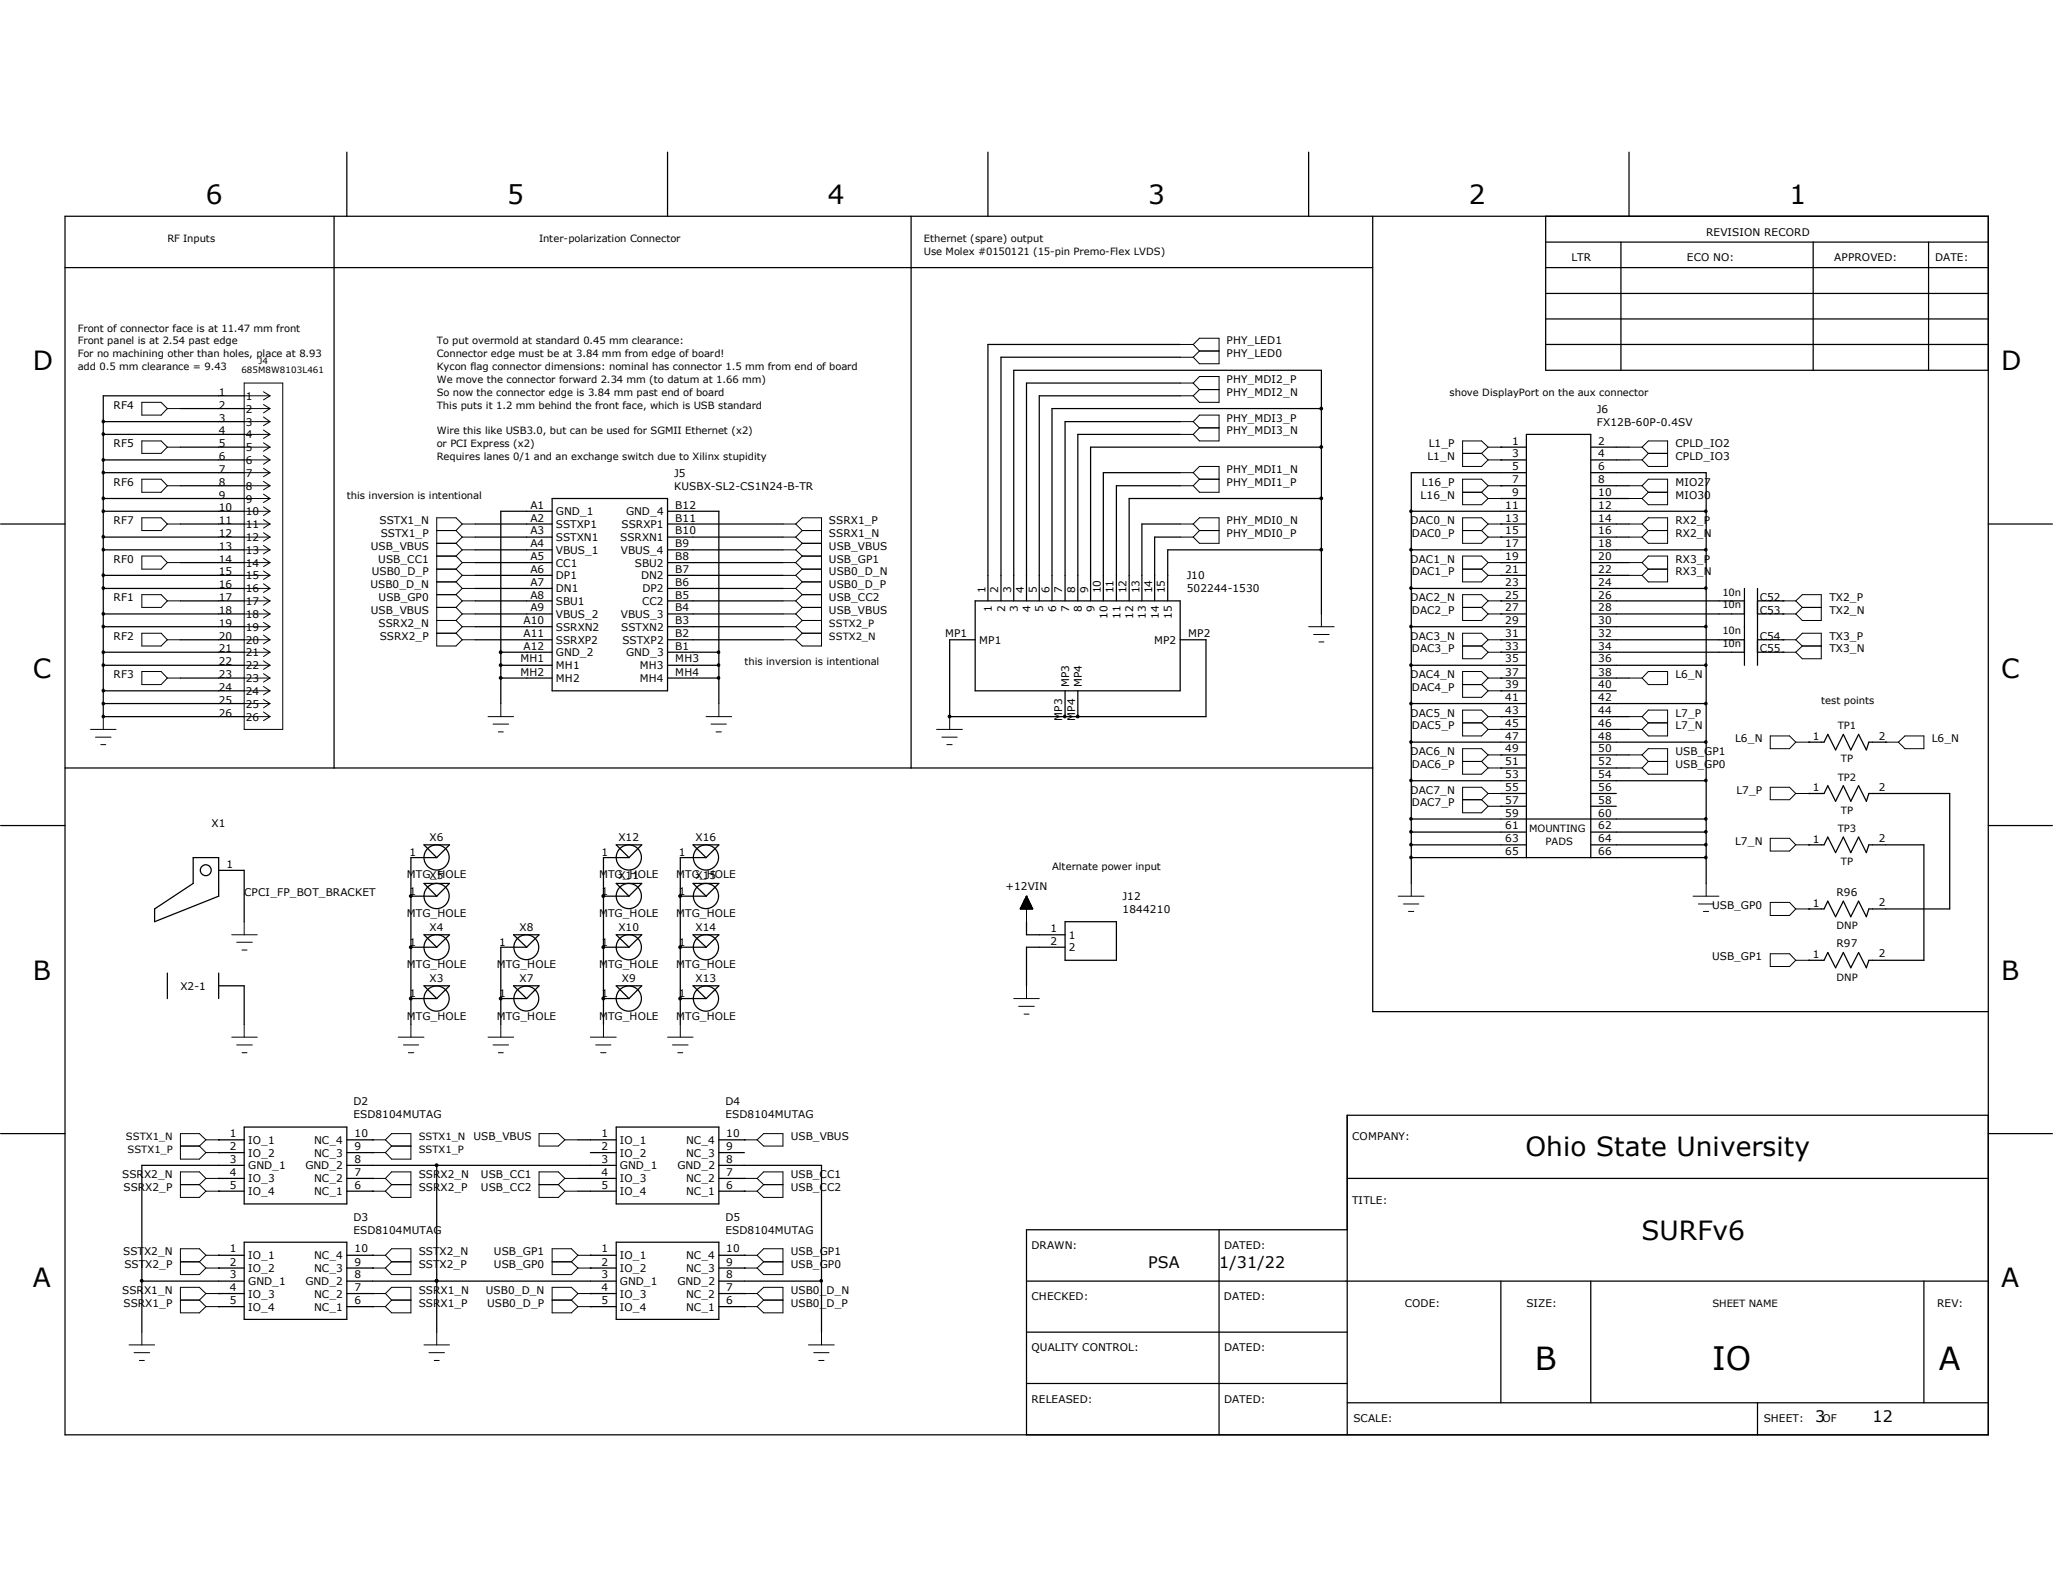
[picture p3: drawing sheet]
<svg xmlns="http://www.w3.org/2000/svg" width="279mm" height="216mm" viewBox="0 0 279 216" stroke-linecap="round" stroke-linejoin="round" font-family="sans-serif">
<defs><g id="words">
<text font-size="4.4" x="233" y="186.4">IO</text>
<g font-size="4.3">
<text x="208.9" y="186.4">B</text>
<text x="263.9" y="186.4">A</text>
</g>
<g font-size="3.6">
<text x="28" y="27.7">6</text>
<text x="69" y="27.7">5</text>
<text x="112.6" y="27.7">4</text>
<text x="156.3" y="27.7">3</text>
<text x="199.9" y="27.7">2</text>
<text x="243.6" y="27.7">1</text>
<text x="4.5" y="50.4">D</text>
<text x="272.3" y="50.4">D</text>
<text x="4.5" y="92.2">C</text>
<text x="272.3" y="92.2">C</text>
<text x="4.5" y="133.3">B</text>
<text x="272.3" y="133.3">B</text>
<text x="207.6" y="157.3">Ohio State University</text>
<text x="223.4" y="168.7">SURFv6</text>
<text x="4.5" y="175.1">A</text>
<text x="272.3" y="175.1">A</text>
</g>
<g font-size="2.2">
<text x="156.3" y="172.5">PSA</text>
<text x="165.9" y="172.5">1/31/22</text>
<text x="247" y="193.4">3</text>
<text x="254.8" y="193.4">12</text>
</g>
<g font-size="1.4">
<text x="22.8" y="32.9">RF Inputs</text>
<text x="73.4" y="32.9">Inter-polarization Connector</text>
<text x="125.7" y="34.7">Use Molex #0150121 (15-pin Premo-Flex LVDS)</text>
<text x="125.7" y="32.9">Ethernet (spare) output</text>
<text x="213.9" y="35.5">LTR</text>
<text x="229.6" y="35.5">ECO NO:</text>
<text x="232.2" y="32">REVISION RECORD</text>
<text x="249.6" y="35.5">APPROVED:</text>
<text x="263.4" y="35.5">DATE:</text>
<text x="10.6" y="45.1">Front of connector face is at 11.47 mm front</text>
<text x="10.6" y="46.9">Front panel is at 2.54 past edge</text>
<text x="59.4" y="46.9">To put overmold at standard 0.45 mm clearance:</text>
<text x="166.9" y="46.9">PHY_LED1</text>
<text x="10.6" y="48.6">For no machining other than holes, place at 8.93</text>
<text x="10.6" y="50.4">add 0.5 mm clearance = 9.43</text>
<text x="29.8" y="53.8">1</text>
<text x="59.4" y="50.4">Kycon flag connector dimensions: nominal has connector 1.5 mm from end of board</text>
<text x="59.4" y="52.1">We move the connector forward 2.34 mm (to datum at 1.66 mm)</text>
<text x="59.4" y="53.8">So now the connector edge is 3.84 mm past end of board</text>
<text x="59.4" y="48.6">Connector edge must be at 3.84 mm from edge of board!</text>
<text x="166.9" y="53.8">PHY_MDI2_N</text>
<text x="166.9" y="52.1">PHY_MDI2_P</text>
<text x="166.9" y="48.6">PHY_LED0</text>
<text x="197.3" y="53.8">shove DisplayPort on the aux connector</text>
<text x="15.5" y="55.6">RF4</text>
<text x="29.8" y="55.6">2</text>
<text x="29.8" y="57.4">3</text>
<text x="29.8" y="59.1">4</text>
<text x="33.4" y="54.4">1</text>
<text x="33.4" y="56.1">2</text>
<text x="33.4" y="57.9">3</text>
<text x="33.4" y="59.6">4</text>
<text x="59.4" y="55.6">This puts it 1.2 mm behind the front face, which is USB standard</text>
<text x="59.4" y="59.1">Wire this like USB3.0, but can be used for SGMII Ethernet (x2)</text>
<text x="166.9" y="59.1">PHY_MDI3_N</text>
<text x="166.9" y="57.4">PHY_MDI3_P</text>
<text x="217.3" y="56.1">J6</text>
<text x="217.3" y="57.9">FX12B-60P-0.4SV</text>
<text x="15.5" y="60.8">RF5</text>
<text x="29.8" y="60.8">5</text>
<text x="29.8" y="62.6">6</text>
<text x="29.8" y="64.3">7</text>
<text x="33.4" y="61.4">5</text>
<text x="33.4" y="63.1">6</text>
<text x="33.4" y="64.9">7</text>
<text x="59.4" y="60.8">or PCI Express (x2)</text>
<text x="59.4" y="62.6">Requires lanes 0/1 and an exchange switch due to Xilinx stupidity</text>
<text x="91.7" y="64.9">J5</text>
<text x="166.9" y="64.3">PHY_MDI1_N</text>
<text x="194.3" y="62.6">L1_N</text>
<text x="194.4" y="60.8">L1_P</text>
<text x="205.8" y="60.5">1</text>
<text x="205.8" y="62.2">3</text>
<text x="205.8" y="64">5</text>
<text x="205.8" y="65.7">7</text>
<text x="217.5" y="60.5">2</text>
<text x="217.5" y="62.2">4</text>
<text x="217.5" y="64">6</text>
<text x="217.5" y="65.7">8</text>
<text x="228" y="60.8">CPLD_IO2</text>
<text x="228" y="62.6">CPLD_IO3</text>
<text x="15.5" y="71.3">RF7</text>
<text x="15.5" y="66.1">RF6</text>
<text x="29.8" y="66.1">8</text>
<text x="29.8" y="67.8">9</text>
<text x="29.8" y="69.6">10</text>
<text x="29.8" y="71.3">11</text>
<text x="33.4" y="66.6">8</text>
<text x="33.4" y="68.4">9</text>
<text x="33.4" y="70.1">10</text>
<text x="33.4" y="71.8">11</text>
<text x="47.2" y="67.8">this inversion is intentional</text>
<text x="51.6" y="71.3">SSTX1_N</text>
<text x="72.2" y="69.2">A1</text>
<text x="72.2" y="71">A2</text>
<text x="75.6" y="70.1">GND_1</text>
<text x="75.6" y="71.8">SSTXP1</text>
<text x="84.6" y="71.8">SSRXP1</text>
<text x="85.2" y="70.1">GND_4</text>
<text x="91.7" y="66.6">KUSBX-SL2-CS1N24-B-TR</text>
<text x="91.9" y="71">B11</text>
<text x="91.9" y="69.2">B12</text>
<text x="112.8" y="71.3">SSRX1_P</text>
<text x="166.9" y="71.3">PHY_MDI0_N</text>
<text x="166.9" y="66.1">PHY_MDI1_P</text>
<text x="192" y="71.3">DAC0_N</text>
<text x="193.3" y="67.8">L16_N</text>
<text x="193.5" y="66.1">L16_P</text>
<text x="204.9" y="69.2">11</text>
<text x="204.9" y="71">13</text>
<text x="205.8" y="67.5">9</text>
<text x="217.5" y="67.5">10</text>
<text x="217.5" y="69.2">12</text>
<text x="217.5" y="71">14</text>
<text x="228" y="66.1">MIO27</text>
<text x="228" y="67.8">MIO30</text>
<text x="228" y="71.3">RX2_P</text>
<text x="15.5" y="76.5">RF0</text>
<text x="29.8" y="73.1">12</text>
<text x="29.8" y="74.8">13</text>
<text x="29.8" y="76.5">14</text>
<text x="33.4" y="73.6">12</text>
<text x="33.4" y="75.4">13</text>
<text x="33.4" y="77.1">14</text>
<text x="50.5" y="74.8">USB_VBUS</text>
<text x="51.5" y="76.5">USB_CC1</text>
<text x="51.8" y="73.1">SSTX1_P</text>
<text x="72.2" y="72.7">A3</text>
<text x="72.2" y="74.5">A4</text>
<text x="72.2" y="76.2">A5</text>
<text x="72.2" y="77.9">A6</text>
<text x="75.6" y="73.6">SSTXN1</text>
<text x="75.6" y="75.4">VBUS_1</text>
<text x="75.6" y="77.1">CC1</text>
<text x="84.4" y="73.6">SSRXN1</text>
<text x="84.5" y="75.4">VBUS_4</text>
<text x="86.4" y="77.1">SBU2</text>
<text x="91.9" y="77.9">B7</text>
<text x="91.9" y="76.2">B8</text>
<text x="91.9" y="74.5">B9</text>
<text x="91.9" y="72.7">B10</text>
<text x="112.8" y="73.1">SSRX1_N</text>
<text x="112.8" y="76.5">USB_GP1</text>
<text x="112.8" y="74.8">USB_VBUS</text>
<text x="166.9" y="73.1">PHY_MDI0_P</text>
<text x="192" y="76.5">DAC1_N</text>
<text x="192.2" y="73.1">DAC0_P</text>
<text x="204.9" y="72.7">15</text>
<text x="204.9" y="74.5">17</text>
<text x="204.9" y="76.2">19</text>
<text x="204.9" y="77.9">21</text>
<text x="217.5" y="72.7">16</text>
<text x="217.5" y="74.5">18</text>
<text x="217.5" y="76.2">20</text>
<text x="217.5" y="77.9">22</text>
<text x="228" y="73.1">RX2_N</text>
<text x="228" y="76.5">RX3_P</text>
<text x="15.5" y="81.7">RF1</text>
<text x="29.8" y="78.3">15</text>
<text x="29.8" y="80.1">16</text>
<text x="29.8" y="81.7">17</text>
<text x="29.8" y="83.5">18</text>
<text x="33.4" y="78.8">15</text>
<text x="33.4" y="80.6">16</text>
<text x="33.4" y="82.3">17</text>
<text x="50.4" y="80.1">USB0_D_N</text>
<text x="50.5" y="83.5">USB_VBUS</text>
<text x="50.6" y="78.3">USB0_D_P</text>
<text x="51.5" y="81.7">USB_GP0</text>
<text x="72.2" y="79.7">A7</text>
<text x="72.2" y="81.4">A8</text>
<text x="72.2" y="83.1">A9</text>
<text x="75.6" y="78.8">DP1</text>
<text x="75.6" y="80.6">DN1</text>
<text x="75.6" y="82.3">SBU1</text>
<text x="87.2" y="78.8">DN2</text>
<text x="87.4" y="82.3">CC2</text>
<text x="87.4" y="80.6">DP2</text>
<text x="91.9" y="83.1">B4</text>
<text x="91.9" y="81.4">B5</text>
<text x="91.9" y="79.7">B6</text>
<text x="112.8" y="81.7">USB_CC2</text>
<text x="112.8" y="78.3">USB0_D_N</text>
<text x="112.8" y="80.1">USB0_D_P</text>
<text x="112.8" y="83.5">USB_VBUS</text>
<text x="134.1" y="80.7" transform="rotate(-90 134.1 80.7)">1</text>
<text x="135" y="83.2" transform="rotate(-90 135 83.2)">1</text>
<text x="135.8" y="80.7" transform="rotate(-90 135.8 80.7)">2</text>
<text x="136.8" y="83.2" transform="rotate(-90 136.8 83.2)">2</text>
<text x="137.6" y="80.7" transform="rotate(-90 137.6 80.7)">3</text>
<text x="138.5" y="83.2" transform="rotate(-90 138.5 83.2)">3</text>
<text x="139.4" y="80.7" transform="rotate(-90 139.4 80.7)">4</text>
<text x="140.2" y="83.2" transform="rotate(-90 140.2 83.2)">4</text>
<text x="141.1" y="80.7" transform="rotate(-90 141.1 80.7)">5</text>
<text x="142" y="83.2" transform="rotate(-90 142 83.2)">5</text>
<text x="142.8" y="80.7" transform="rotate(-90 142.8 80.7)">6</text>
<text x="143.7" y="83.2" transform="rotate(-90 143.7 83.2)">6</text>
<text x="144.6" y="80.7" transform="rotate(-90 144.6 80.7)">7</text>
<text x="145.5" y="83.2" transform="rotate(-90 145.5 83.2)">7</text>
<text x="146.3" y="80.7" transform="rotate(-90 146.3 80.7)">8</text>
<text x="147.2" y="83.2" transform="rotate(-90 147.2 83.2)">8</text>
<text x="148.1" y="80.7" transform="rotate(-90 148.1 80.7)">9</text>
<text x="149" y="83.2" transform="rotate(-90 149 83.2)">9</text>
<text x="149.8" y="80.7" transform="rotate(-90 149.8 80.7)">10</text>
<text x="151.5" y="80.7" transform="rotate(-90 151.5 80.7)">11</text>
<text x="153.3" y="80.7" transform="rotate(-90 153.3 80.7)">12</text>
<text x="155.1" y="80.7" transform="rotate(-90 155.1 80.7)">13</text>
<text x="156.8" y="80.7" transform="rotate(-90 156.8 80.7)">14</text>
<text x="158.5" y="80.7" transform="rotate(-90 158.5 80.7)">15</text>
<text x="161.5" y="78.8">J10</text>
<text x="161.5" y="80.6">502244-1530</text>
<text x="192" y="81.7">DAC2_N</text>
<text x="192.2" y="78.3">DAC1_P</text>
<text x="192.2" y="83.5">DAC2_P</text>
<text x="204.9" y="79.7">23</text>
<text x="204.9" y="81.4">25</text>
<text x="204.9" y="83.1">27</text>
<text x="217.5" y="79.7">24</text>
<text x="217.5" y="81.4">26</text>
<text x="217.5" y="83.1">28</text>
<text x="228" y="78.3">RX3_N</text>
<text x="234.4" y="81.1">10n</text>
<text x="234.4" y="82.8">10n</text>
<text x="239.5" y="81.7">C52</text>
<text x="239.5" y="83.5">C53</text>
<text x="249" y="81.7">TX2_P</text>
<text x="249" y="83.5">TX2_N</text>
<text x="15.5" y="87">RF2</text>
<text x="29.8" y="85.3">19</text>
<text x="29.8" y="87">20</text>
<text x="29.8" y="88.7">21</text>
<text x="33.4" y="84.1">18</text>
<text x="33.4" y="85.8">19</text>
<text x="33.4" y="87.6">20</text>
<text x="33.4" y="89.3">21</text>
<text x="51.5" y="85.3">SSRX2_N</text>
<text x="51.7" y="87">SSRX2_P</text>
<text x="71.2" y="84.9">A10</text>
<text x="71.2" y="86.7">A11</text>
<text x="71.2" y="88.4">A12</text>
<text x="75.6" y="84.1">VBUS_2</text>
<text x="75.6" y="85.8">SSRXN2</text>
<text x="75.6" y="87.6">SSRXP2</text>
<text x="75.6" y="89.3">GND_2</text>
<text x="84.5" y="84.1">VBUS_3</text>
<text x="84.5" y="85.8">SSTXN2</text>
<text x="84.7" y="87.6">SSTXP2</text>
<text x="85.2" y="89.3">GND_3</text>
<text x="91.9" y="88.4">B1</text>
<text x="91.9" y="86.7">B2</text>
<text x="91.9" y="84.9">B3</text>
<text x="112.8" y="85.3">SSTX2_P</text>
<text x="112.8" y="87">SSTX2_N</text>
<text x="128.6" y="86.7">MP1</text>
<text x="133.3" y="87.6">MP1</text>
<text x="150.7" y="84.2" transform="rotate(-90 150.7 84.2)">10</text>
<text x="152.5" y="84.2" transform="rotate(-90 152.5 84.2)">11</text>
<text x="154.2" y="84.2" transform="rotate(-90 154.2 84.2)">12</text>
<text x="156" y="84.2" transform="rotate(-90 156 84.2)">13</text>
<text x="157.1" y="87.6">MP2</text>
<text x="157.7" y="84.2" transform="rotate(-90 157.7 84.2)">14</text>
<text x="159.5" y="84.2" transform="rotate(-90 159.5 84.2)">15</text>
<text x="161.7" y="86.7">MP2</text>
<text x="192" y="87">DAC3_N</text>
<text x="192.2" y="88.7">DAC3_P</text>
<text x="204.9" y="84.9">29</text>
<text x="204.9" y="86.7">31</text>
<text x="204.9" y="88.4">33</text>
<text x="217.5" y="84.9">30</text>
<text x="217.5" y="86.7">32</text>
<text x="217.5" y="88.4">34</text>
<text x="234.4" y="86.3">10n</text>
<text x="234.4" y="88.1">10n</text>
<text x="239.5" y="87">C54</text>
<text x="239.5" y="88.7">C55</text>
<text x="249" y="87">TX3_P</text>
<text x="249" y="88.7">TX3_N</text>
<text x="15.5" y="92.2">RF3</text>
<text x="29.8" y="90.5">22</text>
<text x="29.8" y="92.2">23</text>
<text x="29.8" y="94">24</text>
<text x="29.8" y="95.7">25</text>
<text x="33.4" y="91.1">22</text>
<text x="33.4" y="92.8">23</text>
<text x="33.4" y="94.5">24</text>
<text x="70.8" y="90.1">MH1</text>
<text x="70.8" y="91.9">MH2</text>
<text x="75.6" y="91.1">MH1</text>
<text x="75.6" y="92.8">MH2</text>
<text x="87.1" y="91.1">MH3</text>
<text x="87.1" y="92.8">MH4</text>
<text x="91.9" y="90.1">MH3</text>
<text x="91.9" y="91.9">MH4</text>
<text x="101.3" y="90.5">this inversion is intentional</text>
<text x="145.5" y="93.5" transform="rotate(-90 145.5 93.5)">MP3</text>
<text x="147.2" y="93.5" transform="rotate(-90 147.2 93.5)">MP4</text>
<text x="192" y="92.2">DAC4_N</text>
<text x="192.2" y="94">DAC4_P</text>
<text x="204.9" y="90.1">35</text>
<text x="204.9" y="91.9">37</text>
<text x="204.9" y="93.6">39</text>
<text x="204.9" y="95.4">41</text>
<text x="217.5" y="90.1">36</text>
<text x="217.5" y="91.9">38</text>
<text x="217.5" y="93.6">40</text>
<text x="217.5" y="95.4">42</text>
<text x="228" y="92.2">L6_N</text>
<text x="247.9" y="95.7">test points</text>
<text x="29.8" y="97.5">26</text>
<text x="33.4" y="96.3">25</text>
<text x="33.4" y="98">26</text>
<text x="144.6" y="98" transform="rotate(-90 144.6 98)">MP3</text>
<text x="146.3" y="98" transform="rotate(-90 146.3 98)">MP4</text>
<text x="192" y="97.5">DAC5_N</text>
<text x="192.2" y="99.2">DAC5_P</text>
<text x="204.9" y="97.1">43</text>
<text x="204.9" y="98.9">45</text>
<text x="204.9" y="100.6">47</text>
<text x="217.5" y="97.1">44</text>
<text x="217.5" y="98.9">46</text>
<text x="217.5" y="100.6">48</text>
<text x="228" y="97.5">L7_P</text>
<text x="228" y="99.2">L7_N</text>
<text x="236.1" y="101">L6_N</text>
<text x="246.7" y="100.7">1</text>
<text x="250.1" y="99.2">TP1</text>
<text x="255.7" y="100.6">2</text>
<text x="262.9" y="101">L6_N</text>
<text x="192" y="102.7">DAC6_N</text>
<text x="192" y="107.9">DAC7_N</text>
<text x="192.2" y="104.5">DAC6_P</text>
<text x="204.9" y="102.4">49</text>
<text x="204.9" y="104.1">51</text>
<text x="204.9" y="105.9">53</text>
<text x="204.9" y="107.6">55</text>
<text x="217.5" y="102.4">50</text>
<text x="217.5" y="104.1">52</text>
<text x="217.5" y="105.9">54</text>
<text x="217.5" y="107.6">56</text>
<text x="228" y="104.5">USB_GP0</text>
<text x="228" y="102.7">USB_GP1</text>
<text x="236.3" y="107.9">L7_P</text>
<text x="246.7" y="107.7">1</text>
<text x="250.1" y="106.2">TP2</text>
<text x="250.5" y="103.7">TP</text>
<text x="255.7" y="107.6">2</text>
<text x="28.8" y="112.5">X1</text>
<text x="192.2" y="109.7">DAC7_P</text>
<text x="204.9" y="109.3">57</text>
<text x="204.9" y="111.1">59</text>
<text x="204.9" y="112.8">61</text>
<text x="208.1" y="113.2">MOUNTING</text>
<text x="217.5" y="109.3">58</text>
<text x="217.5" y="111.1">60</text>
<text x="217.5" y="112.8">62</text>
<text x="250.1" y="113.2">TP3</text>
<text x="250.5" y="110.7">TP</text>
<text x="30.8" y="118.1">1</text>
<text x="55.4" y="119.5">MTG_HOLE</text>
<text x="55.7" y="116.5">1</text>
<text x="58.5" y="119.6">X5</text>
<text x="58.5" y="114.4">X6</text>
<text x="81.5" y="119.5">MTG_HOLE</text>
<text x="81.9" y="116.5">1</text>
<text x="84.2" y="119.6">X11</text>
<text x="84.2" y="114.4">X12</text>
<text x="92" y="119.5">MTG_HOLE</text>
<text x="92.4" y="116.5">1</text>
<text x="94.7" y="119.6">X15</text>
<text x="94.7" y="114.4">X16</text>
<text x="143.2" y="118.4">Alternate power input</text>
<text x="204.9" y="114.6">63</text>
<text x="204.9" y="116.3">65</text>
<text x="210.4" y="114.9">PADS</text>
<text x="217.5" y="114.6">64</text>
<text x="217.5" y="116.3">66</text>
<text x="236.1" y="114.9">L7_N</text>
<text x="246.7" y="114.6">1</text>
<text x="250.5" y="117.7">TP</text>
<text x="255.7" y="114.6">2</text>
<text x="33.2" y="122">CPCI_FP_BOT_BRACKET</text>
<text x="55.4" y="124.8">MTG_HOLE</text>
<text x="55.7" y="121.8">1</text>
<text x="81.5" y="124.8">MTG_HOLE</text>
<text x="81.9" y="121.8">1</text>
<text x="92" y="124.8">MTG_HOLE</text>
<text x="92.4" y="121.8">1</text>
<text x="136.8" y="121">+12VIN</text>
<text x="152.8" y="122.5">J12</text>
<text x="152.8" y="124.2">1844210</text>
<text x="233" y="123.7">USB_GP0</text>
<text x="246.7" y="123.4">1</text>
<text x="249.9" y="121.9">R96</text>
<text x="255.7" y="123.3">2</text>
<text x="55.4" y="131.7">MTG_HOLE</text>
<text x="55.7" y="128.7">1</text>
<text x="58.5" y="126.6">X4</text>
<text x="67.6" y="131.7">MTG_HOLE</text>
<text x="67.9" y="128.7">1</text>
<text x="70.7" y="126.6">X8</text>
<text x="81.5" y="131.7">MTG_HOLE</text>
<text x="81.9" y="128.7">1</text>
<text x="84.2" y="126.6">X10</text>
<text x="92" y="131.7">MTG_HOLE</text>
<text x="92.4" y="128.7">1</text>
<text x="94.7" y="126.6">X14</text>
<text x="143" y="126.8">1</text>
<text x="143" y="128.6">2</text>
<text x="145.5" y="127.7">1</text>
<text x="145.5" y="129.4">2</text>
<text x="233" y="130.6">USB_GP1</text>
<text x="246.7" y="130.3">1</text>
<text x="249.9" y="126.4">DNP</text>
<text x="249.9" y="128.9">R97</text>
<text x="255.7" y="130.3">2</text>
<text x="24.6" y="134.7">X2-1</text>
<text x="55.7" y="135.7">1</text>
<text x="58.5" y="133.6">X3</text>
<text x="67.9" y="135.7">1</text>
<text x="70.7" y="133.6">X7</text>
<text x="81.9" y="135.7">1</text>
<text x="84.6" y="133.6">X9</text>
<text x="92.4" y="135.7">1</text>
<text x="94.7" y="133.6">X13</text>
<text x="249.9" y="133.4">DNP</text>
<text x="55.4" y="138.7">MTG_HOLE</text>
<text x="67.6" y="138.7">MTG_HOLE</text>
<text x="81.5" y="138.7">MTG_HOLE</text>
<text x="92" y="138.7">MTG_HOLE</text>
<text x="17.1" y="155.1">SSTX1_N</text>
<text x="31.3" y="154.7">1</text>
<text x="33.8" y="155.6">IO_1</text>
<text x="42.8" y="155.6">NC_4</text>
<text x="48.1" y="150.4">D2</text>
<text x="48.1" y="152.1">ESD8104MUTAG</text>
<text x="48.3" y="154.7">10</text>
<text x="57" y="155.1">SSTX1_N</text>
<text x="64.4" y="155.1">USB_VBUS</text>
<text x="81.9" y="154.7">1</text>
<text x="84.4" y="155.6">IO_1</text>
<text x="93.4" y="155.6">NC_4</text>
<text x="98.7" y="150.4">D4</text>
<text x="98.7" y="152.1">ESD8104MUTAG</text>
<text x="98.8" y="154.7">10</text>
<text x="107.6" y="155.1">USB_VBUS</text>
<text x="184" y="155.1">COMPANY:</text>
<text x="16.6" y="160.3">SSRX2_N</text>
<text x="17.4" y="156.8">SSTX1_P</text>
<text x="31.3" y="156.5">2</text>
<text x="31.3" y="158.2">3</text>
<text x="31.3" y="159.9">4</text>
<text x="31.3" y="161.7">5</text>
<text x="33.8" y="157.4">IO_2</text>
<text x="33.8" y="159.1">GND_1</text>
<text x="33.8" y="160.9">IO_3</text>
<text x="41.6" y="159.1">GND_2</text>
<text x="42.8" y="160.9">NC_2</text>
<text x="42.8" y="157.4">NC_3</text>
<text x="48.3" y="161.7">6</text>
<text x="48.3" y="159.9">7</text>
<text x="48.3" y="158.2">8</text>
<text x="48.3" y="156.5">9</text>
<text x="57" y="160.3">SSRX2_N</text>
<text x="57" y="156.8">SSTX1_P</text>
<text x="65.4" y="160.3">USB_CC1</text>
<text x="81.9" y="156.5">2</text>
<text x="81.9" y="158.2">3</text>
<text x="81.9" y="159.9">4</text>
<text x="81.9" y="161.7">5</text>
<text x="84.4" y="157.4">IO_2</text>
<text x="84.4" y="159.1">GND_1</text>
<text x="84.4" y="160.9">IO_3</text>
<text x="92.2" y="159.1">GND_2</text>
<text x="93.4" y="160.9">NC_2</text>
<text x="93.4" y="157.4">NC_3</text>
<text x="98.8" y="161.7">6</text>
<text x="98.8" y="159.9">7</text>
<text x="98.8" y="158.2">8</text>
<text x="98.8" y="156.5">9</text>
<text x="107.6" y="160.3">USB_CC1</text>
<text x="16.8" y="162.1">SSRX2_P</text>
<text x="33.8" y="162.6">IO_4</text>
<text x="42.8" y="162.6">NC_1</text>
<text x="48.1" y="166.1">D3</text>
<text x="48.1" y="167.9">ESD8104MUTAG</text>
<text x="57" y="162.1">SSRX2_P</text>
<text x="65.4" y="162.1">USB_CC2</text>
<text x="84.4" y="162.6">IO_4</text>
<text x="93.4" y="162.6">NC_1</text>
<text x="98.7" y="166.1">D5</text>
<text x="98.7" y="167.9">ESD8104MUTAG</text>
<text x="107.6" y="162.1">USB_CC2</text>
<text x="184" y="163.8">TITLE:</text>
<text x="16.8" y="170.8">SSTX2_N</text>
<text x="16.9" y="172.5">SSTX2_P</text>
<text x="31.3" y="170.4">1</text>
<text x="31.3" y="172.2">2</text>
<text x="31.3" y="173.9">3</text>
<text x="33.8" y="171.3">IO_1</text>
<text x="33.8" y="173.1">IO_2</text>
<text x="42.8" y="173.1">NC_3</text>
<text x="42.8" y="171.3">NC_4</text>
<text x="48.3" y="173.9">8</text>
<text x="48.3" y="172.2">9</text>
<text x="48.3" y="170.4">10</text>
<text x="57" y="170.8">SSTX2_N</text>
<text x="57" y="172.5">SSTX2_P</text>
<text x="67.2" y="170.8">USB_GP1</text>
<text x="67.2" y="172.5">USB_GP0</text>
<text x="81.9" y="170.4">1</text>
<text x="81.9" y="172.2">2</text>
<text x="81.9" y="173.9">3</text>
<text x="84.4" y="171.3">IO_1</text>
<text x="84.4" y="173.1">IO_2</text>
<text x="93.4" y="173.1">NC_3</text>
<text x="93.4" y="171.3">NC_4</text>
<text x="98.8" y="173.9">8</text>
<text x="98.8" y="172.2">9</text>
<text x="98.8" y="170.4">10</text>
<text x="107.6" y="170.8">USB_GP1</text>
<text x="107.6" y="172.5">USB_GP0</text>
<text x="140.4" y="169.9">DRAWN:</text>
<text x="166.6" y="169.9">DATED:</text>
<text x="16.6" y="176">SSRX1_N</text>
<text x="16.8" y="177.8">SSRX1_P</text>
<text x="31.3" y="175.7">4</text>
<text x="31.3" y="177.4">5</text>
<text x="33.8" y="174.8">GND_1</text>
<text x="33.8" y="176.5">IO_3</text>
<text x="33.8" y="178.3">IO_4</text>
<text x="41.6" y="174.8">GND_2</text>
<text x="42.8" y="178.3">NC_1</text>
<text x="42.8" y="176.5">NC_2</text>
<text x="48.3" y="177.4">6</text>
<text x="48.3" y="175.7">7</text>
<text x="57" y="176">SSRX1_N</text>
<text x="57" y="177.8">SSRX1_P</text>
<text x="66.1" y="176">USB0_D_N</text>
<text x="66.3" y="177.8">USB0_D_P</text>
<text x="81.9" y="175.7">4</text>
<text x="81.9" y="177.4">5</text>
<text x="84.4" y="174.8">GND_1</text>
<text x="84.4" y="176.5">IO_3</text>
<text x="84.4" y="178.3">IO_4</text>
<text x="92.2" y="174.8">GND_2</text>
<text x="93.4" y="178.3">NC_1</text>
<text x="93.4" y="176.5">NC_2</text>
<text x="98.8" y="177.4">6</text>
<text x="98.8" y="175.7">7</text>
<text x="107.6" y="177.8">USB0_D_P</text>
<text x="107.6" y="176">USB0_D_N</text>
<text x="140.4" y="176.9">CHECKED:</text>
<text x="166.6" y="176.9">DATED:</text>
<text x="191.2" y="177.8">CODE:</text>
<text x="207.7" y="177.8">SIZE:</text>
<text x="233" y="177.8">SHEET NAME</text>
<text x="263.6" y="177.8">REV:</text>
<text x="140.4" y="183.9">QUALITY CONTROL:</text>
<text x="166.6" y="183.9">DATED:</text>
<text x="140.4" y="190.8">RELEASED:</text>
<text x="166.6" y="190.8">DATED:</text>
<text x="184.2" y="193.5">SCALE:</text>
<text x="240" y="193.5">SHEET:</text>
<text x="248" y="193.5">OF</text>
</g>
<g font-size="1.2">
<text x="32.9" y="50.8">685M8W8103L461</text>
<text x="35.2" y="49.5">J4</text>
</g>
</g></defs>
<g fill="none" stroke="#000" stroke-width=".17">
<path d="M8.8 29.4h261.8v165.8h-261.8zM8.8 36.4h178M45.5 29.4v75.1M47.2 20.7v8.7M90.8 20.7v8.7M124 29.4v75.1M134.5 20.7v8.7M178.1 20.7v8.7M186.8 29.4v108.2h83.8M210.4 32.9h60.2M210.4 36.4h60.2M210.4 29.4v21h60.2"/>
<path d="M210.4 39.9h60.2M220.6 32.9v17.5M221.7 20.7v8.7M246.8 32.9v17.5M262.5 32.9v17.5M14.1 59.1h.1M14.1 57.4h19.1M14.1 59.1h19.1M24.6 55.6h8.6M33.2 53.8h-19.1v43.7M160.6 52.1h-20.9v29.6M160.6 46.9h-26.1v34.8"/>
<path d="M160.6 53.8h-19.2v27.9M160.6 57.4h-15.7v24.3M160.6 59.1h-13.9v22.6M160.6 48.6h-24.4v33.1M179.8 55.6h-36.6v26.1M210.4 43.4h60.2M210.4 46.9h60.2M.1 71.3h8.7M14.1 62.6h19.1M14.1 64.3h19.1M14.1 67.8h19.1M14.1 69.6h19.1"/>
<path d="M14.1 73.1h19.1M14.1 74.8h19.1M14.1 78.3h19.1M24.6 71.3h8.6M24.6 60.8h8.6M24.6 66.1h8.6M24.6 76.5h8.6M64.7 71.3h10.4M64.7 73.1h10.4M64.7 74.8h10.4M64.7 76.5h10.4M64.7 78.3h10.4"/>
<path d="M75.1 67.8h15.7v26.2h-15.7zM75.1 69.6h-6.9v26.1M90.8 71.3h15.8M90.8 69.6h7v26.1M90.8 73.1h15.8M90.8 74.8h15.8M90.8 76.5h15.8M90.8 78.3h15.8M160.6 71.3h-5.2v10.4M160.6 64.3h-10.4v17.4M160.6 66.1h-8.7v15.6M160.6 73.1h-3.5v8.6"/>
<path d="M179.8 60.8h-31.4v20.9M179.8 67.8h-26.1v13.9M179.8 74.8h-20.9v6.9M192.1 69.6h15.6M192.1 74.8h15.6M204.3 71.3h.1M204.3 73.1h.1M204.3 76.5h.1M204.3 78.3h.1M204.3 66.1h.1M204.3 67.8h.1M204.3 62.6h.1"/>
<path d="M204.3 60.8h.1M204.3 71.3h3.4M204.3 60.8h3.4M204.3 62.6h3.4M204.3 66.1h3.4M204.3 67.8h3.4M204.3 73.1h3.4M204.3 76.5h3.4M204.3 78.3h3.4M207.7 64.3h-15.6v55.9M216.5 71.3h5.2M216.5 60.8h5.2"/>
<path d="M216.5 62.6h5.2M216.5 64.3h15.7v55.9M216.5 66.1h5.2M216.5 67.8h5.2M216.5 69.6h15.7M216.5 73.1h5.2M216.5 74.8h15.7M216.5 76.5h5.2M216.5 78.3h5.2M270.6 71.3h8.7M14.1 97.5h.1M14.1 80.1h19.1"/>
<path d="M14.1 83.5h19.1M14.1 85.3h19.1M14.1 88.7h19.1M14.1 90.5h19.1M14.1 94h19.1M14.1 95.7h19.1M14.1 97.5h19.1M24.6 81.7h8.6M24.6 87h8.6M24.6 92.2h8.6M64.7 80.1h10.4M64.7 81.7h10.4"/>
<path d="M64.7 83.5h10.4M64.7 85.3h10.4M64.7 87h10.4M68.2 88.7h6.9M68.2 90.5h6.9M68.2 92.2h6.9M90.8 80.1h15.8M90.8 81.7h15.8M90.8 83.5h15.8M90.8 85.3h15.8M90.8 87h15.8M90.8 88.7h7"/>
<path d="M90.8 90.5h7M90.8 92.2h7M129.2 97.5h.1M132.7 81.7h27.9v12.3h-27.9zM132.7 87h-3.5v10.5M138 81.7v-31.3h41.8v33.1M144.9 97.5h.1M144.9 94v3.5M146.7 97.5h.1M146.7 94v3.5M160.6 87h3.5v10.5h-34.9M192.1 80.1h15.6"/>
<path d="M192.1 85.3h15.6M192.1 90.5h15.6M192.1 95.7h15.6M204.3 81.7h.1M204.3 83.5h.1M204.3 87h.1M204.3 88.7h.1M204.3 92.2h.1M204.3 94h.1M204.3 97.5h.1M204.3 99.2h.1M204.3 81.7h3.4"/>
<path d="M204.3 83.5h3.4M204.3 87h3.4M204.3 88.7h3.4M204.3 92.2h3.4M204.3 94h3.4M204.3 97.5h3.4M204.3 99.2h3.4M216.5 80.1h15.7M216.5 81.7h20.9M216.5 83.5h20.9M216.5 85.3h15.7M216.5 87h20.9"/>
<path d="M216.5 88.7h20.9M216.5 90.5h15.7M216.5 92.2h5.2M216.5 94h3.5M216.5 95.7h15.7M216.5 97.5h5.2M216.5 99.2h5.2M237.4 80.1v10.4M239.2 80.1v10.4M239.2 81.7h3.5M239.2 83.5h3.5M239.2 87h3.5"/>
<path d="M239.2 88.7h3.5M242.7 81.7h.1M242.7 83.5h.1M242.7 87h.1M242.7 88.7h.1M.1 112.3h8.7M8.8 104.5h178M26.3 116.7h3.5v5.2l-8.8 3.5v-1.7l5.3-3.5zM29.8 118.4h3.4v7M57.7 114.9h3.5l-1.8 1.8zM59.4 116.7h-3.5v22.7M83.9 114.9h3.4l-1.7 1.8z"/>
<path d="M85.6 116.7h-3.5v22.7M94.3 114.9h3.5l-1.7 1.8zM96.1 116.7h-3.5v22.7M192.1 116.7h40.1M192.1 114.9h15.6M192.1 111.4h40.1M192.1 101h15.6M192.1 106.2h15.6M192.1 113.2h15.6M204.3 102.7h.1M204.3 104.5h.1M204.3 109.7h.1"/>
<path d="M204.3 107.9h.1M204.3 104.5h3.4M204.3 102.7h3.4M204.3 107.9h3.4M204.3 109.7h3.4M207.7 116.7v-57.6h8.8v57.6M216.5 104.5h5.2M216.5 114.9h15.7M216.5 101h15.7M216.5 102.7h5.2M216.5 106.2h15.7M216.5 107.9h3.5"/>
<path d="M216.5 109.7h3.5M216.5 113.2h15.7M246.2 101h.1M246.2 107.9h.1M246.2 114.9h.1M246.2 114.9h2l.6-1 1 2.1 1.1-2.1 1 2.1 1-2.1 1.1 2.1 .3-1.1h7.5v15.7h-7.5l-.3 1.1-1.1-2.1-1 2.1-1-2.1-1.1 2.1-1-2.1-.6 1h-2M246.2 101h2l.6-1.1 1 2.1 1.1-2.1 1 2.1 1-2.1 1.1 2.1 .3-1h2.3M246.2 107.9h2l.6-1 1 2.1 1.1-2.1 1 2.1 1-2.1 1.1 2.1 .3-1.1h11v15.8h-11l-.3 1-1.1-2.1-1 2.1-1-2.1-1.1 2.1-1-2.1-.6 1.1h-2M256.6 101h.1M270.6 112.3h8.7M22.8 132.4v3.4M29.8 132.4v3.4"/>
<path d="M29.8 134.1h3.4v5.3M55.9 135.8h.1M55.9 121.9h.1M55.9 128.9h.1M55.9 135.8h3.5M55.9 128.9h3.5M55.9 121.9h3.5M57.7 134.1h3.5l-1.8 1.7zM57.7 127.2h3.5l-1.8 1.7zM57.7 120.2h3.5l-1.8 1.7zM68.2 135.8h.1M68.2 135.8h3.5"/>
<path d="M69.9 134.1h3.5l-1.7 1.7zM69.9 127.2h3.5l-1.7 1.7zM71.7 128.9h-3.5v10.5M82.1 135.8h.1M82.1 121.9h.1M82.1 128.9h.1M82.1 135.8h3.5M82.1 128.9h3.5M82.1 121.9h3.5M83.9 134.1h3.4l-1.7 1.7zM83.9 127.2h3.4l-1.7 1.7zM83.9 120.2h3.4l-1.7 1.7z"/>
<path d="M92.6 135.8h.1M92.6 121.9h.1M92.6 128.9h.1M92.6 135.8h3.5M92.6 128.9h3.5M92.6 121.9h3.5M94.3 134.1h3.5l-1.7 1.7zM94.3 127.2h3.5l-1.7 1.7zM94.3 120.2h3.5l-1.7 1.7zM139.7 125.4v1.8h5.2M144.9 128.9h-5.2v5.2M144.9 125.4h7v5.2h-7z"/>
<path d="M246.2 123.7h.1M246.2 130.6h.1M.1 154.2h8.7M29.8 155.1h.1M29.8 156.8h.1M29.8 155.1h3.4M29.8 156.8h3.4M33.2 153.3h14v10.5h-14zM33.2 158.5h-13.9v22.7M47.2 155.1h3.5M47.2 156.8h3.5M47.2 158.5h36.7"/>
<path d="M50.7 155.1h.1M50.7 156.8h.1M59.4 158.5v22.7M78.7 155.1h5.2M80.3 156.8h3.6M83.9 153.3h13.9v10.5h-13.9zM97.8 155.1h3.5M97.8 156.8h3.5M97.8 158.5h14v22.7M101.3 155.1h.1M270.6 151.7h-87.3v43.5M270.6 154.2h8.7"/>
<path d="M19.3 174.3h13.9M29.8 176h.1M29.8 177.8h.1M29.8 170.8h.1M29.8 172.5h.1M29.8 162.1h.1M29.8 160.3h.1M29.8 160.3h3.4M29.8 162.1h3.4M29.8 170.8h3.4M29.8 172.5h3.4M29.8 176h3.4"/>
<path d="M29.8 177.8h3.4M33.2 169h14v10.5h-14zM47.2 174.3h36.7M47.2 160.3h3.5M47.2 162.1h3.5M47.2 170.8h3.5M47.2 172.5h3.5M47.2 176h3.5M47.2 177.8h3.5M50.7 176h.1M50.7 177.8h.1M50.7 170.8h.1"/>
<path d="M50.7 172.5h.1M50.7 162.1h.1M50.7 160.3h.1M59.4 174.3h.1M78.7 160.3h5.2M78.7 162.1h5.2M80.3 170.8h.1M80.3 172.5h.1M80.3 176h.1M80.3 177.8h.1M80.3 170.8h3.6M80.3 172.5h3.6"/>
<path d="M80.3 176h3.6M80.3 177.8h3.6M83.9 169h13.9v10.5h-13.9zM97.8 174.3h14M97.8 160.3h3.5M97.8 162.1h3.5M97.8 170.8h3.5M97.8 172.5h3.5M97.8 176h3.5M97.8 177.8h3.5M101.3 162.1h.1M101.3 160.3h.1"/>
<path d="M101.3 170.8h.1M101.3 172.5h.1M101.3 176h.1M101.3 177.8h.1M139.7 174.3h130.9M165.9 167.3v27.9M183.3 160.3h87.3M183.3 167.3h-43.6v27.9M204.3 174.3v16.5M216.5 174.3v16.5M261.8 174.3v16.5M139.7 181.2h43.6"/>
<path d="M139.7 188.2h43.6M183.3 190.8h87.3M239.2 190.8v4.4"/>
<circle cx="28" cy="118.4" r=".74"/>
<circle cx="59.4" cy="116.6" r="1.71"/>
<circle cx="85.6" cy="116.6" r="1.71"/>
<circle cx="96.1" cy="116.6" r="1.71"/>
<circle cx="59.4" cy="135.8" r="1.71"/>
<circle cx="59.4" cy="128.9" r="1.71"/>
<circle cx="59.4" cy="121.9" r="1.71"/>
<circle cx="71.6" cy="135.8" r="1.69"/>
<circle cx="71.6" cy="128.9" r="1.69"/>
<circle cx="85.6" cy="135.8" r="1.71"/>
<circle cx="85.6" cy="128.9" r="1.71"/>
<circle cx="85.6" cy="121.9" r="1.71"/>
<circle cx="96.1" cy="128.9" r="1.71"/>
<circle cx="96.1" cy="135.8" r="1.71"/>
<circle cx="96.1" cy="121.9" r="1.71"/>
</g>
<g fill="none" stroke="#000" stroke-width=".14">
<path d="M19.3 54.7h2.6l.9 .9-.9 .9h-2.6zM19.3 60h2.6l.9 .8-.9 .9h-2.6zM22.8 55.6h1.8M33.2 53.8h3.5M33.2 55.6h3.5M33.2 57.4h3.5M33.2 59.1h3.5M33.2 52.1h5.3v47.1h-5.3zM35.9 53.3l.8 .5M35.9 55l.8 .6M35.9 56.7l.8 .7M35.9 58.5l.8 .6"/>
<path d="M36.7 53.8l-.8 .6M36.7 55.6l-.8 .6M36.7 57.4l-.8 .5M36.7 59.1l-.8 .5M160.6 53.8h1.8M160.6 57.4h1.8M160.6 59.1h1.8M160.6 52.1h1.8M160.6 48.6h1.8M160.6 46.9h1.8M162.4 57.4l.8-.9h2.7v3.5h-2.7l-.8-.9M162.4 52.1l.8-.9h2.7v3.5h-2.7l-.8-.9"/>
<path d="M162.4 46.9l.8-.9h2.7v3.5h-2.7l-.8-.9M162.4 57.4l.8 .8M162.4 52.1l.8 .9M162.4 46.9l.8 .9M163.2 58.2h2.7M163.2 58.2l-.8 .9M163.2 53h2.7M163.2 53l-.8 .8M163.2 47.8h2.7M163.2 47.8l-.8 .8M19.3 65.2h2.6l.9 .9-.9 .9h-2.6zM19.3 70.4h2.6l.9 .9-.9 .9h-2.6z"/>
<path d="M19.3 75.6h2.6l.9 .9-.9 .9h-2.6zM22.8 60.8h1.8M22.8 66.1h1.8M22.8 71.3h1.8M22.8 76.5h1.8M33.2 60.8h3.5M33.2 62.6h3.5M33.2 64.3h3.5M33.2 66.1h3.5M33.2 67.8h3.5M33.2 69.6h3.5M33.2 71.3h3.5"/>
<path d="M33.2 73.1h3.5M33.2 74.8h3.5M33.2 76.5h3.5M33.2 78.3h3.5M35.9 60.2l.8 .6M35.9 62l.8 .6M35.9 63.7l.8 .6M35.9 65.5l.8 .6M35.9 67.2l.8 .6M35.9 69l.8 .6M35.9 70.7l.8 .6M35.9 72.5l.8 .6"/>
<path d="M35.9 74.2l.8 .6M35.9 75.9l.8 .6M35.9 77.7l.8 .6M35.9 79.4l.8 .7M36.7 60.8l-.8 .6M36.7 62.6l-.8 .6M36.7 64.3l-.8 .6M36.7 66.1l-.8 .5M36.7 67.8l-.8 .6M36.7 69.6l-.8 .5M36.7 71.3l-.8 .5M36.7 73.1l-.8 .5"/>
<path d="M36.7 74.8l-.8 .6M36.7 76.5l-.8 .6M36.7 78.3l-.8 .5M59.4 77.4h2.7M59.4 75.6h2.7M59.4 72.2h2.7M59.4 73.9h2.7M59.4 79.2h2.7M62.1 72.2l.8 .9M62.1 75.6l.8 .9M62.1 77.4l.8 .9M62.1 79.2l.8 .9"/>
<path d="M62.1 73.9l.8 .9M62.9 71.3h1.8M62.9 73.1h1.8M62.9 74.8h1.8M62.9 76.5h1.8M62.9 78.3h1.8M62.9 71.3l-.8-.9h-2.7v17.5h2.7l.8-.9M62.9 71.3l-.8 .9M62.9 73.1l-.8 .8M62.9 76.5l-.8 .9M62.9 78.3l-.8 .9M62.9 74.8l-.8 .8"/>
<path d="M106.6 71.3h1.7M106.6 73.1h1.7M106.6 74.8h1.7M106.6 76.5h1.7M106.6 78.3h1.7M108.3 71.3l.9-.9h2.6v17.5h-2.6l-.9-.9M108.3 73.1l.9 .8M108.3 71.3l.9 .9M108.3 76.5l.9 .9M108.3 78.3l.9 .9M108.3 74.8l.9 .8M109.2 77.4h2.6"/>
<path d="M109.2 75.6h2.6M109.2 72.2h2.6M109.2 73.9h2.6M109.2 72.2l-.9 .9M109.2 75.6l-.9 .9M109.2 79.2h2.6M109.2 77.4l-.9 .9M109.2 79.2l-.9 .9M109.2 73.9l-.9 .9M160.6 64.3h1.8M160.6 66.1h1.8M160.6 71.3h1.8"/>
<path d="M160.6 73.1h1.8M162.4 71.3l.8-.9h2.7v3.5h-2.7l-.8-.8M162.4 64.3l.8-.8h2.7v3.5h-2.7l-.8-.9M162.4 71.3l.8 .9M162.4 64.3l.8 .9M163.2 72.2h2.7M163.2 65.2h2.7M163.2 72.2l-.8 .9M163.2 65.2l-.8 .9M199.1 77.4h2.5M199.1 72.2h2.5M199.1 67h2.5"/>
<path d="M199.1 61.7h2.5M201.6 72.2l.9 .9M201.6 77.4l.9 .9M201.6 67l.9 .8M201.6 61.7l.9 .9M202.5 60.8h1.8M202.5 62.6h1.8M202.5 66.1h1.8M202.5 67.8h1.8M202.5 71.3h1.8M202.5 73.1h1.8M202.5 76.5h1.8"/>
<path d="M202.5 78.3h1.8M202.5 76.5l-.9-.9h-2.5v3.6h2.5l.9-.9M202.5 71.3l-.9-.9h-2.5v3.5h2.5l.9-.8M202.5 66.1l-.9-.9h-2.5v3.5h2.5l.9-.9M202.5 60.8l-.9-.8h-2.5v3.5h2.5l.9-.9M202.5 71.3l-.9 .9M202.5 76.5l-.9 .9M202.5 66.1l-.9 .9M202.5 60.8l-.9 .9M221.7 60.8h1.8M221.7 62.6h1.8M221.7 66.1h1.8"/>
<path d="M221.7 67.8h1.8M221.7 71.3h1.8M221.7 73.1h1.8M221.7 76.5h1.8M221.7 78.3h1.8M223.5 76.5l.8-.9h2.6v3.6h-2.6l-.8-.9M223.5 71.3l.8-.9h2.6v3.5h-2.6l-.8-.8M223.5 66.1l.8-.9h2.6v3.5h-2.6l-.8-.9M223.5 60.8l.8-.8h2.6v3.5h-2.6l-.8-.9M223.5 60.8l.8 .9M223.5 66.1l.8 .9M223.5 71.3l.8 .9"/>
<path d="M223.5 76.5l.8 .9M224.3 77.4h2.6M224.3 72.2h2.6M224.3 67h2.6M224.3 61.7h2.6M224.3 77.4l-.8 .9M224.3 61.7l-.8 .9M224.3 67l-.8 .8M224.3 72.2l-.8 .9M12.3 99.2h3.5M14.1 97.5v1.7M19.3 91.4h2.6l.9 .8-.9 .9h-2.6z"/>
<path d="M19.3 80.9h2.6l.9 .8-.9 .9h-2.6zM19.3 86.1h2.6l.9 .9-.9 .9h-2.6zM22.8 81.7h1.8M22.8 87h1.8M22.8 92.2h1.8M33.2 80.1h3.5M33.2 81.7h3.5M33.2 83.5h3.5M33.2 85.3h3.5M33.2 87h3.5M33.2 88.7h3.5M33.2 90.5h3.5"/>
<path d="M33.2 92.2h3.5M33.2 94h3.5M33.2 95.7h3.5M33.2 97.5h3.5M35.9 81.2l.8 .5M35.9 82.9l.8 .6M35.9 84.7l.8 .6M35.9 86.4l.8 .6M35.9 88.2l.8 .5M35.9 89.9l.8 .6M35.9 91.7l.8 .5M35.9 93.4l.8 .6"/>
<path d="M35.9 95.2l.8 .5M35.9 96.9l.8 .6M36.7 80.1l-.8 .5M36.7 81.7l-.8 .6M36.7 83.5l-.8 .6M36.7 85.3l-.8 .5M36.7 87l-.8 .6M36.7 88.7l-.8 .6M36.7 90.5l-.8 .6M36.7 92.2l-.8 .6M36.7 94l-.8 .5M36.7 95.7l-.8 .6"/>
<path d="M36.7 97.5l-.8 .5M59.4 86.1h2.7M59.4 82.6h2.7M59.4 80.9h2.7M59.4 84.4h2.7M62.1 84.4l.8 .9M62.1 86.1l.8 .9M62.1 80.9l.8 .8M62.1 82.6l.8 .9M62.9 80.1h1.8M62.9 81.7h1.8M62.9 83.5h1.8"/>
<path d="M62.9 85.3h1.8M62.9 87h1.8M62.9 85.3l-.8 .8M62.9 81.7l-.8 .9M62.9 80.1l-.8 .8M62.9 83.5l-.8 .9M66.4 97.5h3.5M67.1 98.5h2.1M67.8 99.6h.7M68.2 95.7v1.8M96.1 97.5h3.5M96.8 98.5h2"/>
<path d="M97.5 99.6h.7M97.8 95.7v1.8M106.6 80.1h1.7M106.6 81.7h1.7M106.6 83.5h1.7M106.6 85.3h1.7M106.6 87h1.7M108.3 85.3l.9 .8M108.3 81.7l.9 .9M108.3 80.1l.9 .8M108.3 83.5l.9 .9M109.2 86.1h2.6"/>
<path d="M109.2 82.6h2.6M109.2 80.9h2.6M109.2 84.4h2.6M109.2 84.4l-.9 .9M109.2 86.1l-.9 .9M109.2 80.9l-.9 .8M109.2 82.6l-.9 .9M127.5 99.2h3.5M129.2 97.5v1.7M178.1 85.3h3.5M178.8 86.3h2.1M179.5 87.3h.7"/>
<path d="M179.8 83.5v1.8M199.1 93.1h2.5M199.1 87.9h2.5M199.1 82.6h2.5M199.1 98.3h2.5M201.6 82.6l.9 .9M201.6 87.9l.9 .8M201.6 93.1l.9 .9M201.6 98.3l.9 .9M202.5 81.7h1.8M202.5 83.5h1.8M202.5 87h1.8"/>
<path d="M202.5 88.7h1.8M202.5 92.2h1.8M202.5 94h1.8M202.5 97.5h1.8M202.5 99.2h1.8M202.5 92.2l-.9-.8h-2.5v3.5h2.5l.9-.9M202.5 87l-.9-.9h-2.5v3.5h2.5l.9-.9M202.5 81.7l-.9-.8h-2.5v3.5h2.5l.9-.9M202.5 97.5l-.9-.9h-2.5v3.5h2.5l.9-.9M202.5 81.7l-.9 .9M202.5 87l-.9 .9M202.5 92.2l-.9 .9"/>
<path d="M202.5 97.5l-.9 .8M221.7 92.2h1.8M221.7 97.5h1.8M221.7 99.2h1.8M223.5 97.5l.8-.9h2.6v3.5h-2.6l-.8-.9M223.5 97.5l.8 .8M224.3 91.4h2.6v1.7h-2.6l-.8-.9zM224.3 98.3h2.6M224.3 98.3l-.8 .9M242.7 81.7h1.7M242.7 83.5h1.7M242.7 87h1.7"/>
<path d="M242.7 88.7h1.7M244.4 87l.9-.9h2.6v3.5h-2.6l-.9-.9M244.4 81.7l.9-.8h2.6v3.5h-2.6l-.9-.9M244.4 81.7l.9 .9M244.4 87l.9 .9M245.3 87.9h2.6M245.3 82.6h2.6M245.3 82.6l-.9 .9M245.3 87.9l-.9 .8M13 100.3h2.1M13.7 101.3h.7M128.2 100.3h2.1"/>
<path d="M128.9 101.3h.7M199.1 103.6h2.5M199.1 108.8h2.5M201.6 103.6l.9 .9M201.6 108.8l.9 .9M202.5 102.7l-.9-.8h-2.5v3.4h2.5l.9-.8M202.5 107.9l-.9-.8h-2.5v3.5h2.5l.9-.9M202.5 102.7h1.8M202.5 102.7l-.9 .9M202.5 104.5h1.8M202.5 109.7h1.8M202.5 107.9h1.8"/>
<path d="M202.5 107.9l-.9 .9M221.7 102.7h1.8M221.7 104.5h1.8M223.5 102.7l.8-.8h2.6v3.4h-2.6l-.8-.8M223.5 102.7l.8 .9M224.3 103.6h2.6M224.3 103.6l-.8 .9M240.9 100.1h2.6l.9 .9-.9 .9h-2.6zM240.9 107.1h2.6l.9 .8-.9 .9h-2.6zM240.9 114h2.6l.9 .9-.9 .9h-2.6zM244.4 107.9h1.8M244.4 101h1.8"/>
<path d="M244.4 114.9h1.8M256.6 101h1.8M258.4 101l.8-.9h2.6v1.8h-2.6zM31.5 127.2h3.5M32.2 128.2h2.1M32.9 129.2h.7M33.2 125.4v1.8M33.2 139.4v1.7M55.9 139.4v1.7M68.2 139.4v1.7M82.1 139.4v1.7M92.6 139.4v1.7"/>
<path d="M138 135.8h3.4M138.6 136.9h2.2M138.9 123.7h1.6M138.9 123.6l1.6 .1M138.9 123.5v.2M138.9 123.5h1.6M138.9 123.4h1.6v.3M138.9 123.4v.3M139 123.4h1.4M139 123.3h1.4v.4M139 123.2h1.4M139 123.3v.4"/>
<path d="M139.1 123.7v-.6h1.2v.6M139.1 123.1h1.2M139.1 123h1.2v.7M139.2 122.9h1v.8M139.2 122.8h1M139.2 122.9v.8M139.3 122.8h.8v.9M139.3 122.7v1M139.3 122.7h.8M139.4 138h.6M139.4 122.6h.6v1.1M139.4 122.5v1.2"/>
<path d="M139.4 122.5h.6M139.4 122.5h.6v1.2M139.4 122.4v1.3M139.4 122.4h.6M139.5 122.3h.4v1.4M139.5 122.3v1.4M139.5 122.3h.4M139.6 122.2h.3v1.5M139.6 122.1v1.6M139.6 122.1h.2M139.6 122h.2v1.7M139.6 122v1.7"/>
<path d="M139.7 122h.1M139.7 121.9h.1M139.7 121.9v3.5M139.7 134.1v1.7M139.7 121.9l-.8 1.8M139.7 121.9l.8 1.8M140.3 123h-1.2v.7M190.3 121.9h3.5M191 123h2.1M191.7 124h.7M192.1 120.2v1.7M230.4 121.9h3.5"/>
<path d="M231.1 123h2.1M231.8 124h.7M232.2 120.2v1.7M240.9 122.8h2.6l.9 .9-.9 .8h-2.6zM240.9 129.8h2.6l.9 .8-.9 .9h-2.6zM244.4 123.7h1.8M244.4 130.6h1.8M24.6 155.9h2.5M27.1 155.9l.9 .9M28 155.1l-.9-.9h-2.5v3.5h2.5l.9-.9M28 155.1h1.8M28 155.1l-.9 .8"/>
<path d="M28 156.8h1.8M31.5 141.1h3.5M32.2 142.2h2.1M32.9 143.2h.7M50.7 155.1h1.8M50.7 156.8h1.8M52.5 155.1l.8-.9h2.6v3.5h-2.6l-.8-.9M52.5 155.1l.8 .8M53.3 155.9h2.6M53.3 155.9l-.8 .9M54.2 141.1h3.5M54.9 142.2h2.1"/>
<path d="M55.6 143.2h.7M66.4 141.1h3.5M67.1 142.2h2.1M67.8 143.2h.7M73.4 154.2h2.6l.9 .9-.9 .8h-2.6zM76.9 155.1h1.8M80.3 141.1h3.6M81.1 142.2h2M81.7 143.2h.8M90.8 141.1h3.5M91.5 142.2h2.1M92.2 143.2h.7"/>
<path d="M101.3 155.1h1.7M103 155.1l.9-.9h2.7v1.7h-2.7zM24.6 176.9h2.5M24.6 171.7h2.5M24.6 161.2h2.5M27.1 176.9l.9 .9M27.1 171.7l.9 .8M27.1 161.2l.9 .9M28 176h1.8M28 176l-.9 .9M28 160.3l-.9-.9h-2.5v3.5h2.5l.9-.8M28 170.8l-.9-.9h-2.5v3.5h2.5l.9-.9"/>
<path d="M28 176l-.9-.9h-2.5v3.5h2.5l.9-.8M28 177.8h1.8M28 170.8h1.8M28 170.8l-.9 .9M28 172.5h1.8M28 162.1h1.8M28 160.3h1.8M28 160.3l-.9 .9M50.7 176h1.8M50.7 177.8h1.8M50.7 170.8h1.8M50.7 172.5h1.8"/>
<path d="M50.7 162.1h1.8M50.7 160.3h1.8M52.5 160.3l.8-.9h2.6v3.5h-2.6l-.8-.8M52.5 170.8l.8-.9h2.6v3.5h-2.6l-.8-.9M52.5 176l.8-.9h2.6v3.5h-2.6l-.8-.8M52.5 176l.8 .9M52.5 170.8l.8 .9M52.5 160.3l.8 .9M53.3 176.9h2.6M53.3 171.7h2.6M53.3 161.2h2.6M53.3 176.9l-.8 .9"/>
<path d="M53.3 171.7l-.8 .8M53.3 161.2l-.8 .9M73.4 161.2h2.6M75.1 176.9h2.7M75.1 171.7h2.7M76 161.2l.9 .9M76.9 162.1h1.8M76.9 160.3l-.9-.9h-2.6v3.5h2.6l.9-.8M76.9 160.3h1.8M76.9 160.3l-.9 .9M77.8 171.7l.9 .8M77.8 176.9l.9 .9"/>
<path d="M78.7 176h1.6M78.7 176l-.9-.9h-2.7v3.5h2.7l.9-.8M78.7 177.8h1.6M78.7 170.8h1.6M78.7 170.8l-.9-.9h-2.7v3.5h2.7l.9-.9M78.7 172.5h1.6M78.7 170.8l-.9 .9M78.7 176l-.9 .9M101.3 176h1.7M101.3 177.8h1.7M101.3 170.8h1.7M101.3 172.5h1.7"/>
<path d="M101.3 162.1h1.7M101.3 160.3h1.7M103 176l.9-.9h2.7v3.5h-2.7l-.9-.8M103 170.8l.9-.9h2.7v3.5h-2.7l-.9-.9M103 160.3l.9-.9h2.7v3.5h-2.7l-.9-.8M103 160.3l.9 .9M103 170.8l.9 .9M103 176l.9 .9M103.9 176.9h2.7M103.9 171.7h2.7M103.9 161.2h2.7M103.9 161.2l-.9 .9"/>
<path d="M103.9 171.7l-.9 .8M103.9 176.9l-.9 .9M17.6 183h3.4M18.2 184h2.2M19 185.1h.6M19.3 181.2v1.8M57.7 183h3.5M58.4 184h2.1M59.1 185.1h.7M59.4 181.2v1.8M110 183h3.5M110.7 184h2.1"/>
<path d="M111.4 185.1h.7M111.8 181.2v1.8"/>
</g>
<g fill="#000" stroke="#000" stroke-width=".14">
<circle cx="14" cy="57.3" r=".18"/>
<circle cx="14" cy="59" r=".18"/>
<circle cx="179.8" cy="55.6" r=".19"/>
<circle cx="14" cy="64.3" r=".18"/>
<circle cx="14" cy="67.8" r=".18"/>
<circle cx="14" cy="69.5" r=".18"/>
<circle cx="14" cy="62.6" r=".18"/>
<circle cx="14" cy="80" r=".18"/>
<circle cx="14" cy="78.2" r=".18"/>
<circle cx="14" cy="74.8" r=".18"/>
<circle cx="14" cy="73" r=".18"/>
<circle cx="179.8" cy="60.8" r=".19"/>
<circle cx="179.8" cy="74.8" r=".19"/>
<circle cx="179.8" cy="67.8" r=".19"/>
<circle cx="192" cy="74.8" r=".18"/>
<circle cx="192" cy="80" r=".18"/>
<circle cx="192" cy="69.5" r=".18"/>
<circle cx="232.1" cy="74.8" r=".18"/>
<circle cx="232.1" cy="69.5" r=".18"/>
<circle cx="232.1" cy="80" r=".18"/>
<circle cx="14" cy="85.2" r=".18"/>
<circle cx="14" cy="83.5" r=".18"/>
<circle cx="14" cy="93.9" r=".18"/>
<circle cx="14" cy="88.7" r=".18"/>
<circle cx="14" cy="90.5" r=".18"/>
<circle cx="14" cy="97.5" r=".18"/>
<circle cx="14" cy="95.7" r=".18"/>
<circle cx="68.1" cy="92.2" r=".19"/>
<circle cx="68.1" cy="88.7" r=".19"/>
<circle cx="68.1" cy="90.5" r=".19"/>
<circle cx="97.8" cy="90.5" r=".18"/>
<circle cx="97.8" cy="92.2" r=".18"/>
<circle cx="97.8" cy="88.7" r=".18"/>
<circle cx="129.2" cy="97.5" r=".19"/>
<circle cx="144.9" cy="97.5" r=".18"/>
<circle cx="146.7" cy="97.5" r=".19"/>
<circle cx="192" cy="85.2" r=".18"/>
<circle cx="192" cy="95.7" r=".18"/>
<circle cx="192" cy="90.5" r=".18"/>
<circle cx="232.1" cy="90.5" r=".18"/>
<circle cx="232.1" cy="85.2" r=".18"/>
<circle cx="232.1" cy="95.7" r=".18"/>
<circle cx="192" cy="113.1" r=".18"/>
<circle cx="192" cy="114.9" r=".18"/>
<circle cx="192" cy="116.6" r=".18"/>
<circle cx="192" cy="100.9" r=".18"/>
<circle cx="192" cy="106.2" r=".18"/>
<circle cx="192" cy="111.4" r=".18"/>
<circle cx="232.1" cy="114.9" r=".18"/>
<circle cx="232.1" cy="106.2" r=".18"/>
<circle cx="232.1" cy="111.4" r=".18"/>
<circle cx="232.1" cy="113.1" r=".18"/>
<circle cx="232.1" cy="100.9" r=".18"/>
<circle cx="232.1" cy="116.6" r=".18"/>
<circle cx="55.9" cy="135.8" r=".19"/>
<circle cx="55.9" cy="121.9" r=".19"/>
<circle cx="55.9" cy="128.9" r=".19"/>
<circle cx="68.1" cy="135.8" r=".19"/>
<circle cx="82.1" cy="135.8" r=".19"/>
<circle cx="82.1" cy="128.9" r=".19"/>
<circle cx="82.1" cy="121.9" r=".19"/>
<circle cx="92.6" cy="128.9" r=".19"/>
<circle cx="92.6" cy="135.8" r=".19"/>
<circle cx="92.6" cy="121.9" r=".19"/>
<circle cx="59.4" cy="158.5" r=".19"/>
<circle cx="19.3" cy="174.2" r=".19"/>
<circle cx="59.4" cy="174.2" r=".19"/>
<circle cx="111.7" cy="174.2" r=".18"/>
</g>
<use href="#words"/>
</svg>
